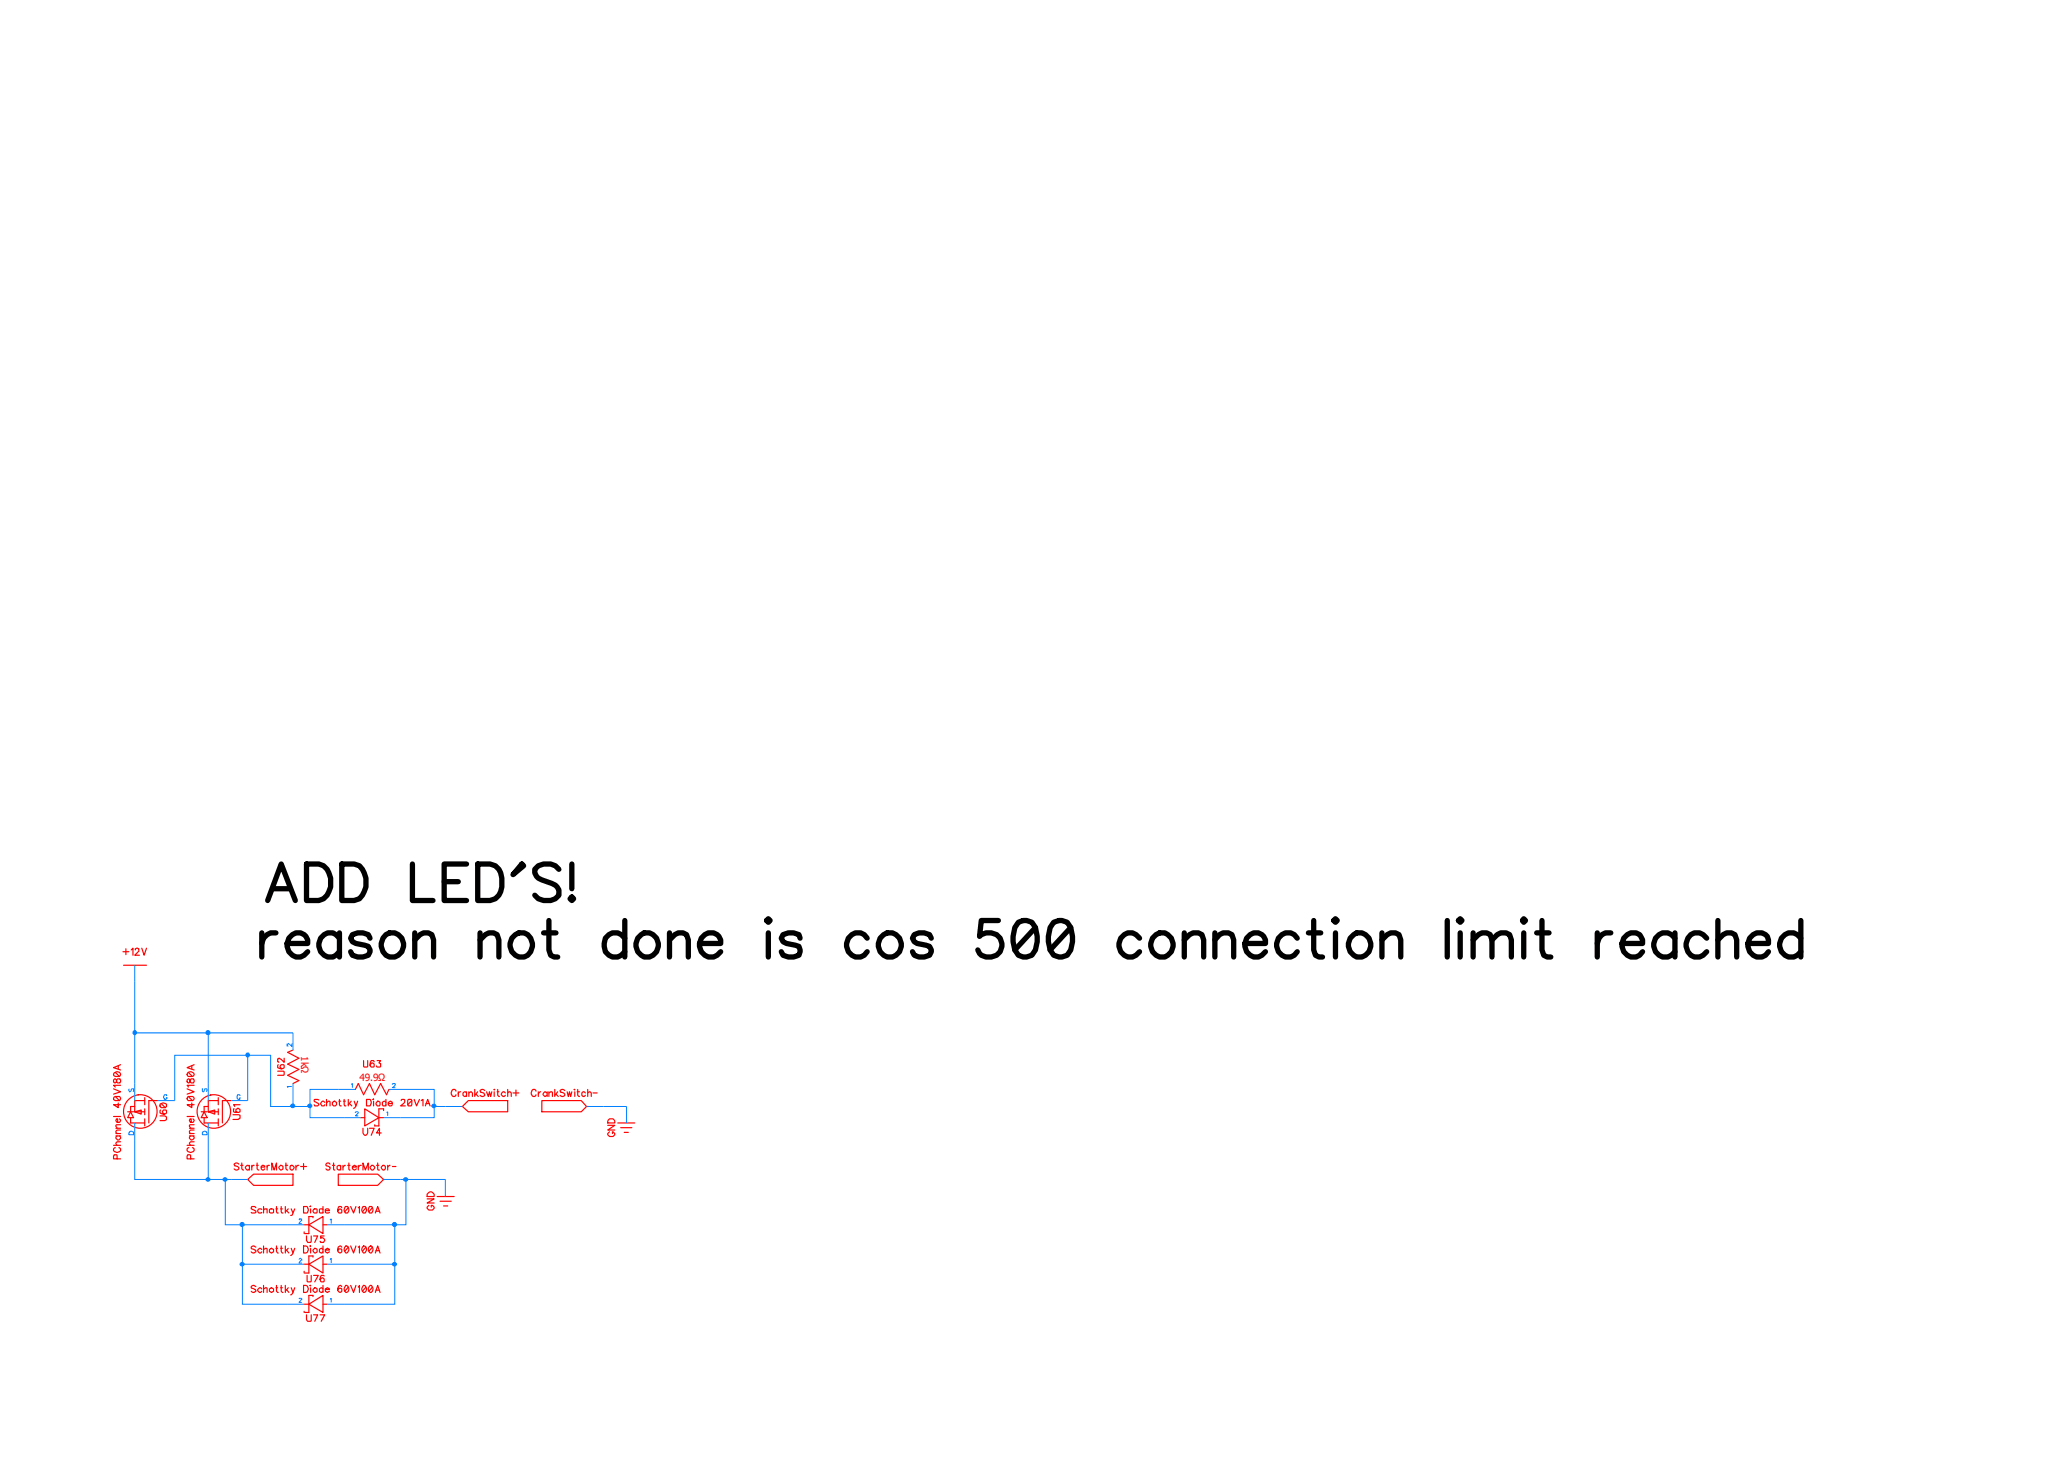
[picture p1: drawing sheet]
<svg xmlns="http://www.w3.org/2000/svg" width="297mm" height="210mm" viewBox="0 0 297 210" stroke-linecap="round" stroke-linejoin="round" font-family="sans-serif">
<defs><g id="words">
<g font-size="1.4" fill="#f00">
<text x="43.3" y="152" transform="rotate(90 43.3 152)">1kΩ</text>
<text x="51.7" y="155.5">49.9Ω</text>
</g>
</g></defs>
<path d="M297 -.1v210h-297v-210" fill="none" stroke="#fff" stroke-width=".14"/>
<g fill="none" stroke="#000" stroke-width=".76">
<path d="M37.7 134.2v3.5M38.5 129.6l2-5.3 2 5.3M39.3 127.9h2.4M39.7 134.2a1.72 1.72 0 0 0-2 1.5M41.3 135.7h3a1.37 1.37 0 0 0-.7-1.3 1.37 1.37 0 0 0-1.5 .1 1.77 1.77 0 0 0-.7 2 1.77 1.77 0 0 0 1.9 1.2l.5-.3 .5-.5M44.1 124.3h1.8a2.28 2.28 0 0 1 1.7 2 3.2 3.2 0 0 1-1 3l-.7 .3h-1.8zM48.9 135a1.62 1.62 0 0 0-2-.7 1.62 1.62 0 0 0-1 1.9 1.59 1.59 0 0 0 1.2 1.5 1.59 1.59 0 0 0 1.8-.8M48.9 134.2v3.5M49.2 124.3h1.8l.7 .3a3.3 3.3 0 0 1 0 4.7l-.7 .3h-1.8zM53.3 135l-.3-.5-.8-.3h-.7l-.8 .3-.2 .5 .2 .5 .5 .2 1.8 .5 .3 .5v.2l-.3 .5-.8 .3h-.7l-.8-.3-.2-.5M55.5 134.5a1.73 1.73 0 0 1 2.4 .6 1.73 1.73 0 0 1-.6 2.3 1.61 1.61 0 0 1-1.8 0 1.61 1.61 0 0 1-.6-1.7l.2-.7zM59.4 124.3v5.3h2.9"/>
<path d="M59.7 135.2l.8-.7 .5-.3h.6l.5 .3 .3 .7v2.5M59.7 134.2v3.5M63.9 126.8h2.1M67.1 124.3h-3.2v5.3h3.2M68.7 124.3h1.8a2.03 2.03 0 0 1 1.7 2 2.94 2.94 0 0 1-.9 3l-.8 .3h-1.8zM69.1 135.2l.7-.7 .6-.3h.6l.5 .3 .3 .7v2.5M69.1 134.2v3.5M73.7 135a1.58 1.58 0 0 1 1.7-.8 1.58 1.58 0 0 1 1.2 1.5 1.65 1.65 0 0 1-1.6 2 1.65 1.65 0 0 1-1.6-2zM75.1 124.3l.3 .3-1.6 1.2zM78.2 134.2h1.8M79 132.4v4.3l.2 .7 .6 .3h.5M80.4 125.1a2.23 2.23 0 0 0-3.4 0 1.36 1.36 0 0 0 1 1.5l1.4 .5a1.42 1.42 0 0 1 1 1.7 2.23 2.23 0 0 1-3.4 0"/>
<path d="M82 129.3l.3-.3 .2 .3-.2 .3zM82.3 124.3v3.6M89.9 135a1.61 1.61 0 0 0-2-.7 1.61 1.61 0 0 0-.9 1.9 1.58 1.58 0 0 0 1.1 1.5 1.58 1.58 0 0 0 1.8-.8M89.9 132.4v5.3M92.3 134.5a1.64 1.64 0 0 1 1.8 0 1.64 1.64 0 0 1 .6 1.7 1.63 1.63 0 0 1-1.8 1.5 1.63 1.63 0 0 1-1.4-2l.3-.7zM96.4 135.2l.7-.7 .5-.3h.7l.5 .3 .3 .7v2.5M96.4 134.2v3.5M100.7 135.7h3a1.41 1.41 0 0 0-.7-1.4 1.41 1.41 0 0 0-1.6 .2 1.73 1.73 0 0 0-.5 2.3 1.73 1.73 0 0 0 2.3 .6l.5-.5M110.6 132.2l.2 .2-.2 .3-.3-.3zM110.6 134.2v3.5M115.1 135l-.1-.5-.8-.3h-.7l-.8 .3-.3 .5 .3 .5 .5 .2 1.8 .5 .1 .5-.1 .7-.8 .3h-.7l-.8-.3-.3-.5M124.8 135a1.62 1.62 0 0 0-2-.7 1.62 1.62 0 0 0-1 1.9 1.59 1.59 0 0 0 1.2 1.5 1.59 1.59 0 0 0 1.8-.8"/>
<path d="M126.7 135a1.7 1.7 0 0 1 2.3-.5 1.7 1.7 0 0 1 .5 2.4 1.7 1.7 0 0 1-2.4 .5 1.7 1.7 0 0 1-.4-2.4zM134 135l-.2-.5-.8-.3h-.8l-.6 .3-.3 .5 .3 .5 .4 .2 1.8 .5 .2 .5v.2l-.2 .5-.8 .3h-.8l-.6-.3-.3-.5M143.7 132.4h-2.5l-.2 2.3a1.86 1.86 0 0 1 2.4-.2 1.86 1.86 0 0 1 .5 2.4 2.01 2.01 0 0 1-2.9 .3l-.3-.5M146.6 132.7a1.66 1.66 0 0 1 2.4 .7 4.2 4.2 0 0 1-.5 4 1.63 1.63 0 0 1-2.5-.7l-.2-1.2v-.8l.2-1.3zM149 133.4l-3 3.3M151.6 132.7a1.66 1.66 0 0 1 2.5 .7 4.2 4.2 0 0 1-.5 4 1.66 1.66 0 0 1-2.5-.7l-.2-1.2v-.8l.2-1.3zM154.1 133.4l-3 3.3M164 135a1.62 1.62 0 0 0-2-.7 1.62 1.62 0 0 0-1 1.9 1.59 1.59 0 0 0 1.2 1.5 1.59 1.59 0 0 0 1.8-.8M166.4 134.5a1.64 1.64 0 0 1 1.7 0 1.64 1.64 0 0 1 .7 1.7 1.63 1.63 0 0 1-1.8 1.5 1.63 1.63 0 0 1-1.4-2l.3-.7zM170.4 135.2l.8-.7 .5-.3h.8l.5 .3 .2 .7v2.5M170.4 134.2v3.5M174.8 135.2l.7-.7 .5-.3h.8l.5 .3 .2 .7v2.5"/>
<path d="M174.8 134.2v3.5M179.2 135.7h2.9a1.37 1.37 0 0 0-.7-1.3 1.37 1.37 0 0 0-1.5 .1 1.77 1.77 0 0 0-.7 2 1.77 1.77 0 0 0 1.9 1.2l.5-.3 .5-.5M186.7 135a1.62 1.62 0 0 0-2-.7 1.62 1.62 0 0 0-1 1.9 1.59 1.59 0 0 0 1.2 1.5 1.59 1.59 0 0 0 1.8-.8M188.3 134.2h1.8M189.1 132.4v4.3l.2 .7 .5 .3h.5M192.2 132.2l.2 .2-.2 .3-.3-.3zM192.2 134.2v3.5M194.8 134.5a1.64 1.64 0 0 1 1.8 0 1.64 1.64 0 0 1 .7 1.7 1.63 1.63 0 0 1-1.9 1.5 1.63 1.63 0 0 1-1.3-2l.2-.7zM198.9 135.2l.7-.7 .6-.3h.6l.5 .3 .3 .7v2.5M198.9 134.2v3.5M208.3 132.4v5.3M210.1 132.2l.3 .2-.3 .3-.2-.3z"/>
<path d="M210.1 134.2v3.5M212 135.2l.8-.7 .5-.3h.7l.5 .3 .2 .7v2.5M212 134.2v3.5M214.7 135.2l.8-.7 .5-.3h.7l.6 .3 .2 .7v2.5M219.3 132.2l.2 .2-.2 .3-.2-.3zM219.3 134.2v3.5M221.1 134.2h1.8M221.9 132.4v4.3l.3 .7 .5 .3h.5M229.9 134.2v3.5M231.8 134.2a1.6 1.6 0 0 0-1.9 1.5M233.4 135.7h3a1.34 1.34 0 0 0-.7-1.4 1.34 1.34 0 0 0-1.5 .2 1.73 1.73 0 0 0-.6 2.3 1.73 1.73 0 0 0 2.4 .6l.4-.5M241 135a1.7 1.7 0 0 0-2.3-.5 1.7 1.7 0 0 0-.4 2.4 1.61 1.61 0 0 0 2.7 0"/>
<path d="M241 134.2v3.5M245.6 135a1.58 1.58 0 0 0-1.8-.8 1.58 1.58 0 0 0-1.1 1.5 1.62 1.62 0 0 0 .9 1.9 1.62 1.62 0 0 0 2-.7M247.2 135.2l.8-.7 .5-.3h.7l.5 .3 .2 .7v2.5M247.2 132.4v5.3M251.5 135.7h3a1.34 1.34 0 0 0-.6-1.4 1.34 1.34 0 0 0-1.6 .2 1.73 1.73 0 0 0-.6 2.3 1.73 1.73 0 0 0 2.4 .6l.4-.5M259.2 135a1.7 1.7 0 0 0-2.4-.5 1.7 1.7 0 0 0-.4 2.4 1.61 1.61 0 0 0 2.8 0M259.2 132.4v5.3"/>
</g>
<g fill="none" stroke="#0080ff" stroke-width=".14">
<path d="M19.4 138.9v9.7M18.6 156.6l-.1 .1 .1 .4 .3-.2 .1-.3h.2l-.1 .5M19.4 158.3v-9.7h10.6v9.7M22.7 158.3h2.4v-6.5h10.5v6.5h-2.3M24 157.7v-.2a.34 .34 0 0 0-.5 .3 .34 .34 0 0 0 .4 .4l.1-.2v-.1h-.1M29.2 156.6h-.1l.1 .5 .2-.1 .1-.4 .3 .1-.1 .4M30 148.6h12.2v2.5M34.5 157.7v-.2a.35 .35 0 0 0-.4 .3 .35 .35 0 0 0 .2 .4l.2-.1v-.2M35.6 151.8h3.3v7.4h5.7M42 150.1v.5l-.5-.5-.2 .1v.3l.2 .1M42 156.3h-.7l.2 .2M42.2 155.9v3.3"/>
<path d="M50.5 156l.2-.1v.6M51.1 156.7h-6.5v4.1h7.3M56 156.7h6.5v4.1h-7.3M56.5 156.1v-.1a.22 .22 0 0 1 .3-.1 .22 .22 0 0 1 0 .3l-.3 .3h.4M62.5 159.2h4M84.4 159.2h5.8v2.4M18.6 162.8l.2-.1 .3 .1 .1 .5h-.7zM19.4 161.6v8.1h10.6v-8.1M29.1 162.9a.37 .37 0 0 1 .4-.2 .37 .37 0 0 1 .3 .3v.3h-.7zM30 169.7h5.6M32.4 169.7v6.5h2.5M43 175.5l.1-.1h.2l.1 .1-.4 .5h.4"/>
<path d="M43.8 176.2h-8.9v5.7h8.9M47.1 176.2h9.7v5.7h-9.7M47.5 175.5l.2-.1v.6M51.1 160.1l.1-.2 .4 .1-.5 .5h.5M55.2 169.7h8.9v2.4M55.6 160l.2-.1v.6M58.4 169.7v6.5h-1.6M34.9 181.9v5.7h8.9M43 181.2l.2-.2 .2 .2-.4 .5h.4M43 186.9l.1-.1 .3 .1-.4 .5h.4M47.5 181.2l.2-.2v.7M47.5 186.9l.2-.1v.6"/>
<path d="M56.8 181.9v5.7h-9.7"/>
</g>
<g fill="#0080ff" stroke="#0080ff" stroke-width=".14">
<circle cx="29.9" cy="148.6" r=".3"/>
<circle cx="19.4" cy="148.6" r=".28"/>
<circle cx="56.8" cy="181.9" r=".28"/>
<circle cx="56.8" cy="176.2" r=".3"/>
<circle cx="58.4" cy="169.7" r=".28"/>
<circle cx="62.5" cy="159.1" r=".28"/>
<circle cx="29.9" cy="169.7" r=".28"/>
<circle cx="34.9" cy="181.9" r=".28"/>
<circle cx="34.8" cy="176.2" r=".3"/>
<circle cx="32.4" cy="169.7" r=".28"/>
<circle cx="35.6" cy="151.8" r=".28"/>
<circle cx="44.6" cy="159.1" r=".28"/>
<circle cx="42.1" cy="159.1" r=".28"/>
</g>
<g fill="none" stroke="#f00" stroke-width=".17">
<path d="M17.7 136.9h.8M17.8 138.9h3.3M18.1 136.5v.8M18.9 136.7l.2-.3v1M19.5 136.7v-.2a.3 .3 0 0 1 .4 0 .3 .3 0 0 1 0 .4l-.5 .5h.7M20.4 136.4l.3 1 .4-1M16.3 156.6l1.1 .5-1.1 .3M16.4 157.8l.8-.1a.34 .34 0 0 1 0 .6h-.3a.36 .36 0 0 1-.4 0 .36 .36 0 0 1-.1-.5zM16.4 155.3l-.1 .3 .2 .2 .3-.2a.36 .36 0 0 1 .1-.4 .36 .36 0 0 1 .4 0l.1 .4-.1 .2h-.3a.33 .33 0 0 1-.2-.4l-.2-.2zM16.4 154.4a.54 .54 0 0 1 .6-.2 .54 .54 0 0 1 .4 .4l-.2 .3h-.3a.36 .36 0 0 1-.4-.1 .36 .36 0 0 1-.1-.4zM16.6 157.7l.6 .6M16.6 154.3l.6 .6"/>
<path d="M17 158.7v.7l-.7-.5h1.1M17 153.3v.5M17.4 156.1h-1.1l.3 .3M17.4 153.2l-1.1 .4 1.1 .3M18.4 159.9h.8M18.8 159.9l.4 .9h-.8zM19.4 159.9l.9-.2v.6zM19.4 159.2h-.6v.7M19.4 159.9h1.4M20.8 158.3h-1.4v1.6M20.8 157.9v1M20.8 159.5v.9"/>
<path d="M22.7 158.3h-1.3v3.3M23 158.8a.72 .72 0 0 1 1 0v.4l-.2 .2h-.6l-.2-.2zM23.1 159.7l-.1 .2a.53 .53 0 0 0 .9 .3 .31 .31 0 0 0 0-.5 .31 .31 0 0 0-.4 .1 .38 .38 0 0 0 .1 .5M23.2 158.8l.6 .6M26.9 156.6l1 .5-1 .3M26.9 155.4v.2l.2 .2 .2-.2a.36 .36 0 0 1 .2-.4 .36 .36 0 0 1 .4 0v.4v.2h-.3a.33 .33 0 0 1-.3-.4l-.1-.2zM27 157.8l.3-.1a.35 .35 0 0 1 .6 .1 .35 .35 0 0 1-.2 .5h-.6a.33 .33 0 0 1-.1-.5zM27 154.4a.54 .54 0 0 1 .6-.2 .54 .54 0 0 1 .3 .4 .73 .73 0 0 1-.9 .2l-.1-.2zM27.1 157.7l.6 .6M27.1 154.3l.6 .6M27.6 158.7v.7l-.7-.5h1M27.6 153.3v.5"/>
<path d="M27.9 156.1h-1l.2 .3M27.9 153.2l-1 .4 1 .3M29 159.9h.8M29.4 159.9l.4 .9h-.8zM30 159.9l.9-.2v.6zM30 159.2h-.6v.7M30 159.9h1.4M31.4 158.3h-1.4v1.6M31.4 157.9v1M31.4 159.5v.9M33.3 158.3h-1.3v3.3M33.7 159.5h-.1v.4l.2 .1 .7-.1a.32 .32 0 0 0-.1-.4 .32 .32 0 0 0-.4 .2v.2l.2 .1"/>
<path d="M34.5 158.9h-.9l.2 .3M40 154.1h.8l.1 .1-.1 .5h-.8M40 153.2v.3a.5 .5 0 0 0 .5 .3 .5 .5 0 0 0 .4-.4v-.1a.32 .32 0 0 0-.5 0 .32 .32 0 0 0 .2 .5M40.9 152.2v.6l-.7-.6a.31 .31 0 0 0-.3 .3 .31 .31 0 0 0 .2 .3M42.2 151.1l-.8 .3 1.6 .8-1.6 .9 1.6 .8-1.6 .8 1.6 .8-.8 .4M45.9 158.3l-.6-.1-.1 .2 .5 .3 .2 .2-.2 .2h-.4l-.1-.2M46.7 158.6a.32 .32 0 0 0-.5 .1 .32 .32 0 0 0 .4 .4l.1-.2M47 158.7l.2-.3h.2l.1 .1v.6M47 158.2v.9M48.8 158.4h.2M48.9 158.2v.7v.2h.2M49.4 158.4h.3"/>
<path d="M49.5 158.2v.7l.1 .2h.2M50.1 158.2v.9M50.3 158.8l.3 .3M50.5 158.4l-.4 .5M51 158.4l.2 .7-.3 .3M51.1 156.7l.5-.8 .7 1.6 .9-1.6 .7 1.6 .9-1.6 .8 1.6 .4-.8M51.5 158.4l-.3 .7M52.3 152.6v.8l.1 .1 .5-.1v-.8M52.5 159.5l2 1.3-2 1.2zM52.7 158.2l.6 .1 .1 .5-.1 .3h-.6zM53.8 158.1l-.1 .1zM53.8 158.4v.7"/>
<path d="M53.8 152.8v-.2h-.3a.55 .55 0 0 0 0 .9h.3a.31 .31 0 0 0 0-.5 .31 .31 0 0 0-.5 .1v.2M54.3 152.6h.5l-.3 .3a.31 .31 0 0 1 .3 .4 .31 .31 0 0 1-.4 .2l-.2-.2M54.3 158.5l.1-.1 .2 .1a.35 .35 0 0 1 .1 .4 .35 .35 0 0 1-.4 .2l-.2-.3zM55.2 159.8v-.3h-.7v2.5h-.6v-.2M55.5 158.6a.32 .32 0 0 0-.5 .1 .32 .32 0 0 0 .4 .4l.1-.2M55.5 158.2v.9M55.9 158.8h.6l-.1-.3a.36 .36 0 0 0-.4 0 .36 .36 0 0 0-.1 .4l.1 .2h.3l.2-.2M57.7 158.3l.1-.1h.4l.1 .3-.6 .6h.6M58.8 158.2h.2a.34 .34 0 0 1 .3 .5l-.1 .4h-.4l-.1-.2zM59.3 158.3l-.6 .6M59.6 158.2l.3 .9 .5-.9M60.6 158.3l.3-.1v.9"/>
<path d="M61.2 159.1l.4-.9 .3 .9M61.3 158.8h.5M65.6 157l-.1-.2a.43 .43 0 0 0-.5 .1 .43 .43 0 0 0 0 .6l.2 .2h.2l.2-.2M66 157.1v.6M66.3 157.1l-.3 .1v.2M67.1 157.2a.31 .31 0 0 0-.4 0 .31 .31 0 0 0 0 .5h.3l.1-.1M67.1 157.1v.6M67.4 158.3h5.7v1.6h-5.7l-.9-.7zM67.5 157.2l.2-.1 .3 .1v.5M67.5 157.1v.6M68.3 156.7v1M68.5 157.4l.3 .3"/>
<path d="M68.7 157.1l-.4 .5M69.8 156.9a.37 .37 0 0 0-.4-.2 .37 .37 0 0 0-.3 .3l.1 .2h.4l.2 .3a.37 .37 0 0 1-.3 .3 .37 .37 0 0 1-.4-.2M70 157.1l.3 .6 .1-.6 .2 .6 .2-.6M71.1 156.7h.1l-.1 .1zM71.1 157.1v.6M71.5 157.1h.3M71.6 156.7v.9l.3 .1M72.7 157.2a.32 .32 0 0 0-.5 .1 .32 .32 0 0 0 .4 .4l.1-.1M73.1 157.2l.1-.1 .3 .1 .1 .5M73.1 156.7v1M73.8 157.2h.9M74.3 156.8v.9"/>
<path d="M77.1 157l-.1-.2a.43 .43 0 0 0-.5 .1 .43 .43 0 0 0 0 .6l.2 .2h.3l.1-.2M77.5 157.1v.6M77.8 157.1l-.3 .3M78 158.3h5.7l.7 .9-.7 .7h-5.7zM78.7 157.2l-.2-.1a.34 .34 0 0 0-.4 .3 .34 .34 0 0 0 .4 .3l.2-.1M78.7 157.1v.6M79 157.2l.2-.1 .3 .1v.5M79 157.1v.6M79.8 156.7v1M80 157.4l.3 .3M80.3 157.1l-.5 .5M81.3 156.9a.37 .37 0 0 0-.4-.2 .37 .37 0 0 0-.3 .3l.1 .2h.4l.2 .3a.37 .37 0 0 1-.3 .3 .37 .37 0 0 1-.4-.2"/>
<path d="M81.6 157.1l.2 .6 .2-.6 .1 .6 .2-.6M82.6 156.7l.1 .1zM82.7 157.1v.6M83.1 157.1h.3M83.1 156.7v.9l.3 .1M84.2 157.2a.32 .32 0 0 0-.5 .1 .32 .32 0 0 0 .4 .4l.1-.1M84.6 157.2l.2-.1 .2 .1 .1 .5M84.6 156.7v1M85.3 157.2h.6M16.3 164.8h1.1M16.3 160.6h1.1M16.6 165.1h-.1a.4 .4 0 0 0-.1 .5 .4 .4 0 0 0 .5 .2l.5-.3v-.2l-.3-.2"/>
<path d="M16.7 163.4h.7M16.7 163.1h.7M16.7 162.3h.7M16.8 166.7v-.5l-.4-.1-.1 .6h1.1M16.8 163.4a.33 .33 0 0 0 0 .5 .33 .33 0 0 0 .5 0 .33 .33 0 0 0-.1-.5M17.2 161l.2 .1a.34 .34 0 0 1-.4 .4 .34 .34 0 0 1-.3-.4l.1-.1h.1v.5M17.4 164.3h-.6l-.1 .1 .1 .4M17.4 162.6h-.6l-.1 .1v.2l.1 .2M17.4 161.8h-.6l-.1 .3 .1 .2M18.8 160.8v.8h2M20.8 161v1M23 160.5h.7l.3 .2-.1 .4-.9 .1"/>
<path d="M26.9 164.8h1M26.9 160.6h1M27.2 165.1h-.1a.4 .4 0 0 0-.1 .5 .4 .4 0 0 0 .5 .2l.4-.3v-.2l-.2-.2M27.3 163.4h.6M27.3 163.1h.6M27.3 162.3h.6M27.4 166.7v-.5l-.4-.1-.1 .6h1M27.4 163.4a.32 .32 0 0 0 .1 .6 .32 .32 0 0 0 .4-.4l-.1-.2M27.8 161a.31 .31 0 0 1 0 .4 .31 .31 0 0 1-.5 0v-.3v-.1h.2v.5M27.9 164.3h-.5l-.1 .1 .1 .4M27.9 162.6l-.6 .1v.2l.1 .2M27.9 161.8h-.6v.3l.1 .2"/>
<path d="M29.4 160.8v.8h2M31.4 161v1M33.5 160.4l1 .1v.4l-.2 .2h-.8M34.4 167.5a.37 .37 0 0 0-.4-.2 .37 .37 0 0 0-.3 .3l.1 .1 .4 .1 .2 .2v.2a.41 .41 0 0 1-.7 0M34.6 167.7h.4M34.8 167.3v.9l.3 .1M35.6 169.7l.9-.8h5.7v1.6h-5.7zM35.9 167.8a.32 .32 0 0 0-.6 .1 .32 .32 0 0 0 .4 .4l.2-.1M35.9 167.7v.6M36.2 167.7v.6M36.6 167.7h-.2l-.2 .2M36.8 173.8l-.1-.2h-.5v.2v.1l.6 .4a.39 .39 0 0 1-.6 .2v-.1"/>
<path d="M36.8 179.4a.36 .36 0 0 0-.4-.2 .36 .36 0 0 0-.2 .4l.5 .2 .1 .3a.41 .41 0 0 1-.6 0M36.9 167.7h.3M37 167.3v.9l.3 .1M37.6 167.9h.5v-.2a.34 .34 0 0 0-.5 .2 .34 .34 0 0 0 .3 .4l.2-.1M37.7 174a.34 .34 0 0 0-.5 0 .34 .34 0 0 0 0 .5 .34 .34 0 0 0 .5-.1M37.7 179.8a.32 .32 0 0 0-.6 .1 .32 .32 0 0 0 .4 .4l.2-.2M37.9 174.1l.2-.2h.3v.6M37.9 179.8l.5-.2v.1v.6M37.9 173.6v.9M37.9 179.3v1M38.4 167.7v.6M38.8 167.7h-.2l-.2 .2"/>
<path d="M38.8 174a.34 .34 0 0 1 .5 0 .34 .34 0 0 1-.1 .5l-.4-.1zM39.1 168.3v-1l.4 1 .3-1v1M39.7 173.9h.3M39.7 179.6h.3M39.8 173.6v.7l.1 .2h.1M39.8 179.3v.7l.2 .3M40.4 173.9h.2M40.4 179.6h.2M40.5 173.6v.7l.1 .2h.1M40.5 179.3v.7l.2 .3M41.1 167.7h.3M41.1 173.6v.9"/>
<path d="M41.1 179.3v1M41.1 167.3v.9l.3 .1M41.2 174.2l.4 .3M41.2 179.8l.4 .5M41.5 173.9l-.4 .4M41.5 179.6l-.4 .4M41.9 173.9l.3 .6-.2 .4h-.2M41.9 179.6l.3 .7-.4 .3M42.4 173.9l-.2 .6M42.4 179.6l-.2 .7M42.6 167.7v.6M43 167.7h-.2l-.2 .2"/>
<path d="M43.3 167.8h.8M43.7 173.6h.5l.2 .3-.2 .6h-.5zM43.7 179.3a.56 .56 0 0 1 .6 .2 .56 .56 0 0 1 0 .6l-.3 .2h-.3zM43.7 167.4v.8M43.8 176.2h.6M43.8 177.2v.3M44.1 177.8v.7l.2 .2h.4l.1-.9M44.4 176.2l2.1-1.2v2.5zM44.6 179.3h.1zM44.7 173.5l-.1 .1zM44.7 173.9v.6M44.7 179.6v.7"/>
<path d="M45 175.2v-.2h-.6v2.5h-.5M45.1 177.8h.6l-.4 .9M46.5 174l-.2-.1a.3 .3 0 0 0-.3 .4 .3 .3 0 0 0 .5 .1M46.5 179.8a.31 .31 0 0 0-.5-.1 .31 .31 0 0 0 .1 .5l.2 .1 .2-.2M46.5 173.6v.9M46.5 179.3v1M46.5 176.2h.6M46.7 177.8h-.6v.4a.36 .36 0 0 1 .6 0 .36 .36 0 0 1-.1 .5 .36 .36 0 0 1-.5-.1M46.8 174.2h.6a.31 .31 0 0 0-.3-.3 .31 .31 0 0 0-.3 .4 .31 .31 0 0 0 .4 .2l.2-.1M46.8 179.8h.6a.34 .34 0 0 0-.5-.2 .34 .34 0 0 0-.1 .5l.3 .2 .3-.2M47.5 167.5l-.2-.2h-.2l-.2 .2 .1 .2 .5 .2v.3l-.2 .1h-.2l-.2-.1M47.8 167.7h.4"/>
<path d="M48 167.3v.9l.2 .1M48.7 168.9h5.7l.8 .8-.8 .8h-5.7zM49 167.8a.31 .31 0 0 0-.4 0 .31 .31 0 0 0 0 .4l.3 .1 .1-.1M49 167.7v.6M49.2 173.8l-.1-.2h-.2a.53 .53 0 0 0-.2 .8l.1 .1 .4-.1a.31 .31 0 0 0-.1-.4 .31 .31 0 0 0-.4 .1l-.1 .2M49.2 179.4l-.2-.1a.53 .53 0 0 0-.4 .4 .53 .53 0 0 0 .3 .6 .33 .33 0 0 0 .3-.3 .33 .33 0 0 0-.1-.3 .34 .34 0 0 0-.5 .2M49.4 167.7v.6M49.7 167.7l-.3 .2M49.7 173.6h.2a.48 .48 0 0 1 .2 .7l-.1 .2h-.3a.69 .69 0 0 1 0-.9zM49.8 179.3a.52 .52 0 0 1 .4 .5 .52 .52 0 0 1-.4 .5l-.1-.1a.62 .62 0 0 1 .1-.9zM50 167.7h.4M50.1 173.8l-.5 .5"/>
<path d="M50.1 179.4l-.5 .6M50.2 167.3v.9l.2 .1M50.5 173.6l.4 .9 .3-.9M50.5 179.3l.4 1 .3-1M50.7 167.9h.6v-.1a.34 .34 0 0 0-.5-.1 .34 .34 0 0 0-.1 .5l.3 .1 .3-.1M51.6 173.8l.1-.2v.9M51.6 179.4l.1-.1v1M51.6 167.7v.6M51.9 160.8h.6M52 167.7h-.2l-.2 .2M52.2 179.4l.1-.1a.52 .52 0 0 1 .5 .5 .52 .52 0 0 1-.5 .5l-.1-.1a.62 .62 0 0 1 0-.8zM52.2 168.3v-1l.4 1 .4-1v1"/>
<path d="M52.2 162.3v.7l.3 .3h.2l.2-.3v-.7M52.2 173.6h.2a.48 .48 0 0 1 .3 .7l-.1 .2h-.4a.69 .69 0 0 1 0-.9zM52.7 173.8l-.5 .5M52.7 179.4l-.5 .6M53.1 179.4l.2-.1a.55 .55 0 0 1 .4 .5 .55 .55 0 0 1-.4 .5l-.1-.1a.62 .62 0 0 1-.1-.8zM53.2 162.3h.6l-.4 1M53.2 173.6h.2a.5 .5 0 0 1 .3 .5 .5 .5 0 0 1-.4 .4 .48 .48 0 0 1-.2-.7zM53.6 173.8l-.5 .5M53.6 179.4l-.5 .6M54 174.5l.4-.9 .3 .9M54.1 174.3h.5M54.1 179.9h.5"/>
<path d="M54.2 167.7h.3M54.4 167.3v.9l.2 .1M54.5 160.8h.7M54.9 163h-.7l.4-.7v1M55.8 167.7v.6M56.1 167.7l-.3 .2M56.5 167.8h.5M61.5 172.5h1l-1 .6h1M61.6 171.6a.5 .5 0 0 1 .9 .2v.3h-1v-.3zM61.7 173.4a.38 .38 0 0 0-.2 .5 .38 .38 0 0 0 .6 .2 .35 .35 0 0 0 .4-.3 .35 .35 0 0 0-.4-.4v.3M62.9 172.1h2.5M63.3 172.8h1.6"/>
<path d="M63.8 173.5h.6M87.5 161.9h1l-1 .7h1M87.5 161.1a.53 .53 0 0 1 .7-.1 .53 .53 0 0 1 .3 .6h-1zM87.7 162.8a.35 .35 0 0 0-.2 .5 .35 .35 0 0 0 .4 .2h.2a.34 .34 0 0 0 .4-.3 .34 .34 0 0 0-.4-.4v.3M88.9 161.6h2.5M89.3 162.2h1.6M89.8 162.9h.6M36.8 185.1a.36 .36 0 0 0-.4-.2 .36 .36 0 0 0-.2 .4l.5 .2 .1 .3a.41 .41 0 0 1-.6 0M37.7 185.4a.33 .33 0 0 0-.5 0 .33 .33 0 0 0 0 .5 .33 .33 0 0 0 .5-.1M37.9 185.4l.3-.1h.2v.6M37.9 184.9v1M39.7 185.3h.3"/>
<path d="M39.8 184.9v.9l.2 .1M40.4 185.3h.2M40.5 184.9v.9l.2 .1M41.1 184.9v1M41.2 185.5l.4 .4M41.5 185.3l-.4 .5M41.9 185.3l.3 .6-.4 .4M42.4 185.3l-.2 .6M43.7 184.9a.56 .56 0 0 1 .6 .3 .56 .56 0 0 1 0 .6l-.3 .1h-.3zM43.8 182.9v.2M43.8 188.7v.1M43.8 181.9h.6"/>
<path d="M43.8 187.6h.6M44.1 189.2v.6l.2 .3 .5-.1v-.8M44.2 183.5v.8l.1 .1 .5-.1v-.8M44.4 181.9l2.1-1.2v2.4zM44.4 187.6l2.1-1.2v2.4zM44.6 184.9l.1 .1zM44.7 185.3v.6M45 180.9v-.2h-.6v2.4h-.5M45 186.5v-.1h-.6v2.4h-.5M45.1 183.5h.7l-.5 .9M45.1 189.2h.6l-.4 .9M46.1 189.2h.6l-.5 .9"/>
<path d="M46.5 185.4l-.2-.1a.34 .34 0 0 0-.3 .3 .34 .34 0 0 0 .3 .3l.2-.1M46.5 184.9v1M46.5 181.9h.6M46.5 187.6h.6M46.7 183.6l-.3-.1a.53 .53 0 0 0-.3 .8 .31 .31 0 0 0 .5 .1 .31 .31 0 0 0 0-.5 .38 .38 0 0 0-.5 .2M46.8 185.5h.6v-.1a.34 .34 0 0 0-.5-.1 .34 .34 0 0 0-.1 .5l.3 .1 .3-.1M49.2 185.1l-.2-.2a.53 .53 0 0 0-.4 .5 .53 .53 0 0 0 .3 .5h.2a.31 .31 0 0 0 .1-.5 .31 .31 0 0 0-.5 0l-.1 .2M49.8 184.9a.52 .52 0 0 1 .4 .5 .52 .52 0 0 1-.4 .5h-.1a.62 .62 0 0 1 .1-1zM50.1 185.2l-.5 .6M50.5 184.9l.4 1 .3-1M51.6 185.2l.1-.3v1M52.2 185l.1-.1a.52 .52 0 0 1 .5 .5 .52 .52 0 0 1-.5 .5h-.1a.6 .6 0 0 1 0-.9z"/>
<path d="M52.7 185.2l-.5 .6M53.2 185l.1-.1a.55 .55 0 0 1 .4 .5 .55 .55 0 0 1-.4 .5 .56 .56 0 0 1-.1-.9zM53.6 185.2l-.5 .6M54 180.3l.4-1 .3 1M54 185.9l.4-1 .3 1M54.1 185.6h.5"/>
<circle cx="20.2" cy="159.9" r="2.41"/>
<circle cx="30.8" cy="159.9" r="2.41"/>
<circle cx="48.1" cy="158.8" r=".34"/>
<circle cx="39.1" cy="179.9" r=".34"/>
<circle cx="40.5" cy="168" r=".32"/>
<circle cx="42" cy="168" r=".32"/>
<circle cx="45.4" cy="174.2" r=".32"/>
<circle cx="45.4" cy="179.9" r=".32"/>
<circle cx="53.6" cy="168" r=".32"/>
<circle cx="55.2" cy="168" r=".32"/>
<circle cx="39.1" cy="185.6" r=".34"/>
<circle cx="45.4" cy="185.6" r=".32"/>
</g>
<use href="#words"/>
</svg>
